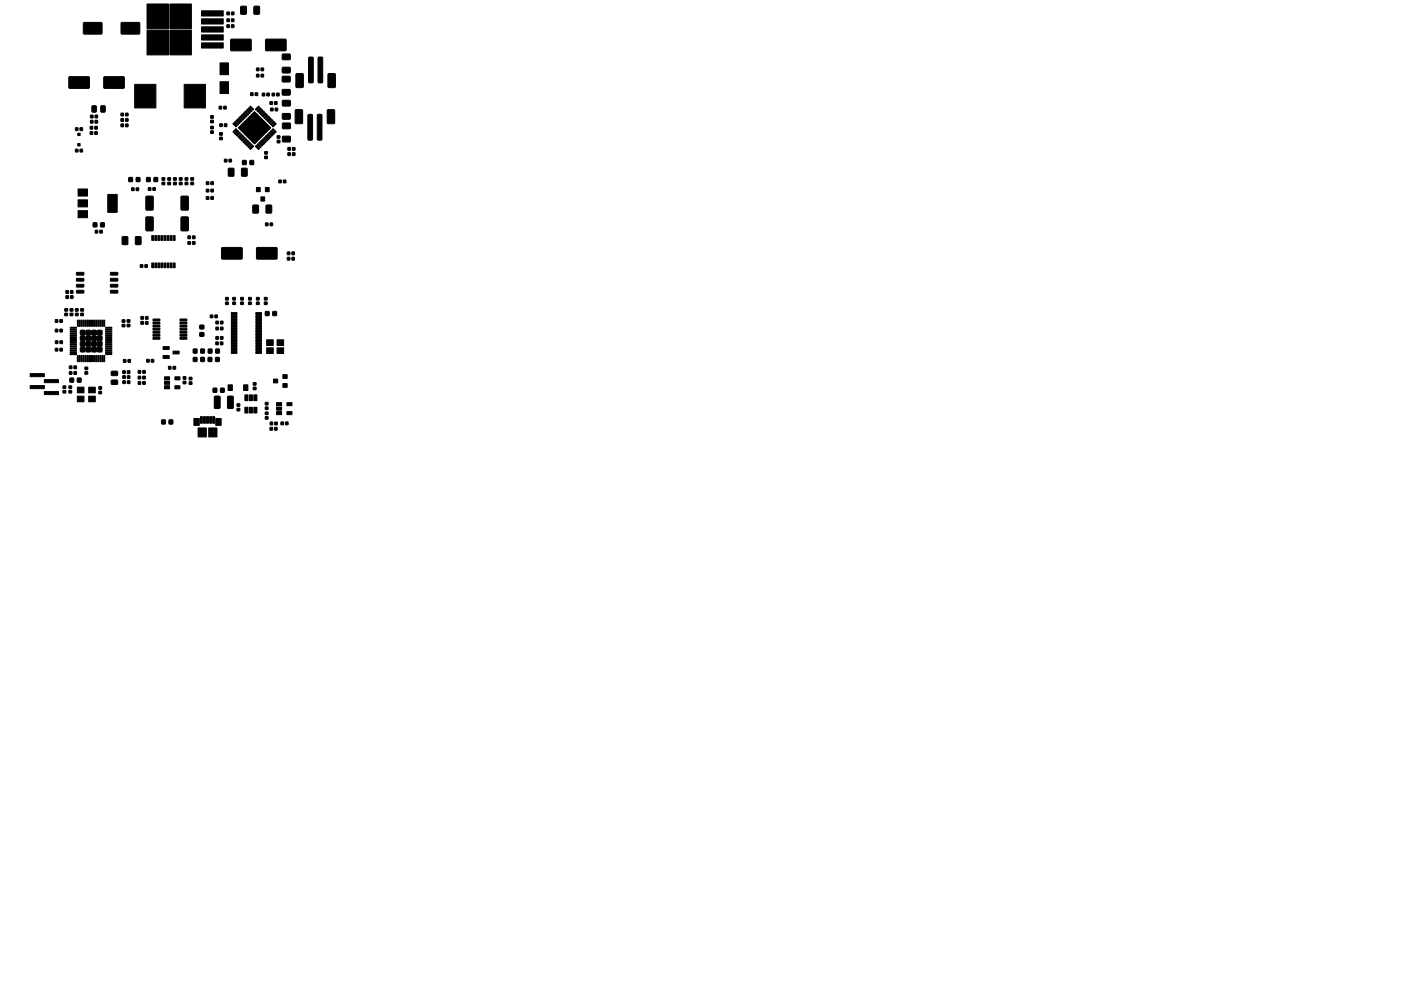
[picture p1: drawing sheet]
<svg xmlns="http://www.w3.org/2000/svg" width="297mm" height="210mm" viewBox="0 0 297 210" stroke-linecap="round" stroke-linejoin="round" font-family="sans-serif">
<path d="M51.7 26.1l1 1-1 1-1-1zM52.8 27.3l1 1-1 1-1-1zM52.8 25l1 1-1 1-1-1zM54 28.4l1 1-1 1-1-1zM54 26.1l1 1-1 1-1-1zM54 23.8l1 1-1 1-1-1zM54.1 28.3l1-1 1 1-1 1zM55.1 25l1 1-1 1-1-1zM55.3 27.1l1-1 1 1-1 1z" fill="none" stroke="#000" stroke-width=".21"/>
<g fill="#000" stroke="#000" stroke-width=".21">
<path d="M14.6 16.3h4.2l.2 .2-.1 2.1-.2 .2-4-.1-.1-.2zM17.7 4.8h3.8l.1 .2v2.1l-.2 .1h-3.6l-.1-.2zM22 16.3h4.2l.2 .2-.1 2.1-.2 .2-4-.1-.1-.2zM25.7 4.8h3.8l.1 .2v2.1l-.2 .1h-3.6l-.2-.2zM28.6 17.9h4.4v5h-4.4zM31.2 6.4h4.5v5.2h-4.5zM31.2 .8h4.5v5.3h-4.5zM36 .8h4.6v5.3h-4.6zM36 6.4h4.6v5.2h-4.6zM39 17.9h4.6v5h-4.6zM46.6 17.3h1.8v2.5h-1.8zM46.6 13.3h1.8v2.5h-1.8z"/>
<path d="M42.7 2.3h4.6v1.1h-4.6zM42.7 4h4.6v1.1h-4.6zM42.7 5.7h4.6v1.1h-4.6zM42.7 7.4h4.6v1.1h-4.6zM42.7 9.1h4.6v1.1h-4.6zM48.1 2.6h.5v.5h-.5zM48.1 5.3h.5v.5h-.5zM48.1 4h.5v.6h-.5zM49.1 2.6h.5v.5h-.5zM49.1 5.3h.5v.5h-.5zM49.1 4h.5v.6h-.5zM51.1 1.4h1.1l-.1 1.6-1.1-.1z"/>
<path d="M49 8.4l4.1-.1 .2 .2v2.2l-.3 .1h-4l-.1-.3zM53.1 19.7h.6l-.1 .6-.5-.1zM54.1 19.7h.5v.6l-.5-.1zM54.4 15.8h.5v.5h-.5zM54.4 14.4l.5 .1v.5h-.5zM53.9 1.4h1.1l-.1 1.6-1.1-.1zM55.4 15.8h.5v.5h-.5zM55.4 14.4l.5 .1v.5h-.5zM55.6 19.8h.5v.5h-.5zM56.6 19.8h.5v.5h-.5zM57.7 19.8h.5v.5h-.5zM58.7 19.8h.5v.5h-.5z"/>
<path d="M56.4 8.4l4.1-.1 .2 .2v2.2l-.3 .1h-4l-.1-.3zM59.9 19h1.5l.1 1.1-1.6 .1zM59.9 16.2h1.5l.1 1.1-1.6 .1zM59.9 11.5h1.6v1.1l-1.6 .1zM59.9 14.3h1.6v1.1l-1.6 .1zM62.8 15.7l1.3-.1 .2 .1v2.6l-.1 .3h-1.3l-.2-.2zM65.5 12.2l.7-.1 .2 .2v5.1l-.2 .2h-.6l-.2-.2zM67.5 12.2l.7-.1 .2 .2v5l-.2 .3h-.6l-.2-.2zM69.6 15.7l1.3-.1 .2 .2v2.5l-.1 .3h-1.3l-.1-.1zM16 27.1h.5v.6h-.5zM16 31.7h.5v.5h-.5zM16.5 30.5h.5v.5h-.5z"/>
<path d="M16.5 28.3h.5v.5h-.5zM17 27.1h.5v.6h-.5zM17 31.7h.5v.5h-.5zM19.1 28h.6l-.1 .5h-.5zM19.1 26.8h.6l-.1 .6h-.5zM19.2 25.6h.5v.5h-.5zM19.2 24.4l.5 .1v.5h-.5zM19.5 22.5h.9l-.1 1.3-.8-.1zM20.1 28h.5v.5h-.5zM20.1 26.8h.5v.6h-.5zM20.2 25.6h.5v.5h-.5zM20.2 24.4l.5 .1v.5h-.5z"/>
<path d="M21.4 22.5l.7-.1 .2 .1v1.1l-.1 .2-.8-.1zM25.7 24h.5v.6h-.5zM25.7 25.2h.5v.5h-.5zM25.7 26.3h.5v.6h-.5zM26.6 24h.5v.6h-.5zM26.6 25.2h.5v.5h-.5zM26.6 26.3h.5v.6h-.5zM27.3 37.7h.8v.8h-.8zM27.9 39.9h.5v.5h-.5zM28.9 39.9h.5v.5h-.5zM28.9 37.7h.8l-.1 .8h-.7zM31.1 37.7h.8l-.1 .8h-.7z"/>
<path d="M31.5 39.8h.5v.6h-.5zM32.4 39.8h.5v.6h-.5zM32.7 37.7h.7v.8h-.7zM34.4 37.7h.5v.5h-.5zM34.4 38.7h.5v.5h-.5zM35.6 38.7h.5l.1 .5h-.6zM35.6 37.7h.5l.1 .5h-.6zM36.8 37.7h.6v.5h-.6zM36.8 38.7h.6v.5h-.6zM38 37.7h.6v.5h-.6zM38 38.7h.6v.5h-.6zM39.3 38.7h.5v.5h-.5z"/>
<path d="M39.3 37.7h.5v.5h-.5zM40.5 37.7h.5v.5h-.5zM40.5 38.7h.5v.5h-.5zM43.8 38.6h.5l-.1 .5h-.5zM44.7 24.6h.5v.5h-.5zM44.7 25.5h.5v.5h-.5zM44.7 26.8h.5v.5h-.5zM44.7 27.8h.5v.5h-.5zM44.7 38.6h.5v.5h-.5zM46.5 22.6h.5v.5h-.5zM46.6 26.3h.5v.5h-.5zM46.6 29.1h.5v.5h-.5z"/>
<path d="M46.6 28.2l.5-.1v.6h-.5zM47.4 22.6h.6l-.1 .5h-.5zM47.6 26.3h.5v.5h-.5zM47.6 33.8h.5v.6l-.5-.1zM48.6 33.8h.5v.6l-.5-.1zM49.4 28l.6-.7 .3 .2-.7 .7zM48.4 35.7l1.2 .1-.1 1.6-1.1-.1zM50.4 27.6l.2 .3-.7 .6-.2-.2zM49.4 26.3l.2-.3 .7 .7-.3 .2zM50.1 28.7l.7-.7 .2 .2-.7 .7zM49.9 25.7l.7 .7-.2 .2-.7-.7zM51.1 28.3l.2 .3-.7 .6-.2-.2z"/>
<path d="M54 23.7l3.4 3.4-3.4 3.4-3.5-3.4zM50.3 25.3l.7 .7-.2 .2-.7-.6zM51.5 28.7l.2 .2-.7 .7-.2-.2zM50.4 25.2l.2-.2 .7 .7-.2 .2zM51.1 29.7l.7-.6 .2 .2-.7 .7zM50.8 24.8l.2-.2 .7 .7-.2 .2zM52.2 29.4l.2 .2-.7 .7-.2-.2zM51.3 24.3l.7 .7-.2 .2-.7-.7zM51.8 30.4l.7-.6 .2 .2-.6 .7zM51.4 34.1h.8v.8h-.8zM51.5 24.1l.2-.2 .7 .7-.2 .2zM52.9 30.1l.2 .2-.7 .7-.2-.2z"/>
<path d="M51.2 35.7l1.2 .1-.1 1.6-1.1-.1zM52.1 23.6l.6 .7-.2 .2-.7-.7zM53.2 30.5l.2 .2-.6 .7-.3-.2zM52.2 23.4l.2-.2 .7 .7-.2 .2zM52.9 31.5l.7-.7 .2 .2-.7 .7zM52.5 23.1l.3-.2 .6 .6-.2 .3zM53.1 22.5l.7 .7-.2 .2-.7-.7zM53 34.1h.8l-.1 .8h-.7zM54.8 22.5l.2 .2-.6 .7-.3-.2zM54.4 39.8h.8v.9h-.8zM55.2 22.9l.2 .2-.7 .7-.2-.3zM54.1 31l.3-.2 .6 .7-.2 .2z"/>
<path d="M54.8 23.9l.7-.7 .2 .2-.6 .7zM54.5 30.7l.2-.2 .7 .7-.2 .2zM55.9 23.6l.2 .2-.7 .7-.2-.2zM55.1 30.1l.6 .7-.2 .2-.7-.7zM55.6 24.6l.6-.7 .3 .2-.7 .7zM55.2 30l.2-.2 .7 .6-.2 .3zM56.6 24.3l.2 .2-.7 .7-.2-.2zM55.8 29.4l.7 .7-.3 .2-.6-.7zM56.9 24.6l.3 .2-.7 .7-.2-.2zM56.3 39.8h.8v.9h-.8zM55.9 29.3l.2-.2 .7 .6-.2 .3zM56.1 32.2h.6v.5h-.6z"/>
<path d="M56.1 33.1h.6v.5l-.6 .1zM56.6 25.7l.7-.7 .2 .2-.7 .7zM56.3 28.9l.2-.2 .7 .7-.3 .2zM57.7 25.3l.2 .3-.7 .6-.2-.2zM56.8 28.3l.7 .7-.2 .2-.7-.6zM58 25.7l.2 .2-.7 .7-.2-.2zM57 28.2l.2-.2 .7 .7-.2 .2zM57.2 21.6h.6l-.1 .5h-.5zM57.7 26.7l.7-.7 .2 .3-.7 .6zM57.4 23h.5v.5h-.5zM57.5 27.6l.7 .7-.2 .2-.7-.6zM57.7 27.5l.2-.2 .7 .7-.2 .2z"/>
<path d="M58.2 21.6h.5v.5h-.5zM58.4 23h.5l-.1 .5h-.5zM58.8 29.8h.5v.5h-.5zM58.8 28.8h.5v.5h-.5zM59.1 38.2h.5v.6h-.5zM60.1 38.2h.5v.6h-.5zM59.9 21.3h1.6v1.1l-1.6 .1zM59.9 24.1h1.6v1.1l-1.6 .1zM59.9 29l1.6-.1 .1 1.1-1.6 .1zM59.9 26.2l1.6-.1 .1 1.1-1.6 .1zM61.1 32.4h.5l-.1 .6h-.5zM61.1 31.3h.5l-.1 .6h-.5z"/>
<path d="M62 32.4h.5v.6h-.5zM62 31.3h.5v.6h-.5zM62.6 23.3h1.3l.2 .1 .1 2.6-.2 .2-1.2 .1-.2-.2zM65.3 24.3h.8l.2 .2v5l-.3 .3-.6-.1-.1-.2zM67.3 24.3h.8l.2 .2v5l-.3 .3-.6-.1-.1-.2zM69.4 23.3h1.3l.3 .1v2.6l-.2 .2-1.2 .1-.2-.2zM16.6 40.1h2v1.5h-2zM16.6 44.7h2v1.5h-2zM16.6 42.4h2v1.5h-2zM16.2 59.1h1.5l.1 .4-1.5 .1zM16.2 57.8h1.5l.1 .5-1.5 .1zM19.8 47.3h.7v.8h-.7z"/>
<path d="M20.2 48.9h.5v.5h-.5zM21.2 48.9h.5v.5h-.5zM21.3 47.3h.8v.8h-.8zM22.8 41.2h2v3.8h-2zM23.4 57.8h1.5l.1 .5-1.5 .1zM23.4 59.1h1.5l.1 .4-1.5 .1zM25.9 50.2l1.2 .1-.1 1.6-1.1-.1zM28.7 50.2l1.2 .1-.1 1.6-1.1-.1zM29.8 56.2h.5v.5h-.5zM30.7 56.2h.5v.5h-.5zM31 41.7l1.3-.1 .2 .1v2.6l-.1 .3h-1.3l-.2-.2zM31 46.1l1.3-.1 .2 .1v2.6l-.1 .3h-1.3l-.2-.2z"/>
<path d="M32.2 50h.4v1h-.4zM32.2 55.8h.4v1h-.4zM32.8 50h.4v1h-.4zM32.8 55.8h.4v1h-.4zM33.5 50h.4v1h-.4zM33.5 55.8h.4v1h-.4zM34.1 50h.4v1h-.4zM34.1 55.8h.4v1h-.4zM34.8 50h.4v1h-.4zM34.8 55.8h.4v1h-.4zM35.4 50h.4v1h-.4zM35.4 55.8h.4v1h-.4z"/>
<path d="M36.1 50h.4v1h-.4zM36.1 55.8h.4v1h-.4zM36.7 50h.4v1h-.4zM36.7 55.8h.4v1h-.4zM38.4 41.7l1.3-.1 .2 .2v2.5l-.1 .3h-1.2l-.2-.1zM38.4 46.1l1.3-.1 .2 .1v2.6l-.1 .3h-1.2l-.2-.1zM39.9 50.1h.5v.5h-.5zM39.9 51.3h.5v.5h-.5zM40.8 50.1h.5v.5h-.5zM40.8 51.3h.5v.5h-.5zM43.8 40.2h.5l-.1 .5h-.5zM43.8 41.7h.5l-.1 .6h-.5z"/>
<path d="M44.7 40.2h.5v.5h-.5zM44.7 41.7h.5v.6h-.5zM47 52.6l4.2-.1 .2 .2-.1 2.2-.2 .1h-4l-.1-.3zM53.6 43.6h1.2l-.1 1.6-1.1-.1zM55.3 41.8h.8v.9h-.8zM56.3 47.3h.5v.6h-.5zM56.4 43.6h1.2l-.1 1.6-1.1-.1zM57.3 47.3h.5v.6h-.5zM54.4 52.6l4.2-.1 .2 .2-.1 2.2-.2 .1h-4l-.1-.3zM60.9 53.5h.5v.5h-.5zM60.9 54.6h.5v.6h-.5zM61.9 53.5h.5v.5h-.5z"/>
<path d="M61.9 54.6h.5v.6h-.5zM6.4 79.3h3v.6h-3zM11.7 69.9h.6l-.1 .5h-.5zM11.7 73.9h.6l-.1 .6h-.5zM11.7 67.8h.6l-.1 .6h-.5zM11.8 72.3h.5v.6h-.5zM12.7 69.9h.5v.5h-.5zM12.7 73.9h.5v.6h-.5zM12.7 67.8h.5v.6h-.5zM12.7 72.3h.5v.6h-.5zM13.7 65.5h.6v.5h-.5zM13.7 66.5h.6v.5h-.5z"/>
<path d="M14 61.7h.5v.5h-.5zM14 62.7l.5 .1v.5h-.5zM14.7 77.7h.5v.5h-.5zM14.7 78.9h.5v.5h-.5zM14.9 65.5h.5v.5h-.5zM14.9 66.5h.5v.5h-.5zM15 61.7h.5v.5h-.5zM15 62.7l.5 .1v.5h-.5zM15.7 77.7h.5v.5h-.5zM15.7 78.9h.5v.5h-.5zM14.9 75h1.3v.2h-1.3zM14.9 74.6h1.3v.2h-1.3z"/>
<path d="M14.9 74.2h1.3v.2h-1.3zM14.9 73.8h1.3v.2h-1.3zM14.9 73.4h1.3v.2h-1.3zM14.9 73h1.3v.2h-1.3zM14.9 72.6h1.3v.2h-1.3zM14.9 72.2h1.3v.2h-1.3zM14.9 71.8h1.3v.2h-1.3zM14.9 71.4h1.3v.2h-1.3zM14.9 71h1.3v.2h-1.3zM14.9 70.6h1.3v.2h-1.3zM14.9 70.2h1.3v.2h-1.3zM14.9 69.8h1.3v.2h-1.3z"/>
<path d="M14.9 69.4h1.3v.2h-1.3zM16 65.5h.5l.1 .5h-.6zM16 66.5h.5l.1 .5h-.6zM16.4 67.9l.2 .1v1.2h-.2zM16.4 75.4l.2 .1v1.2h-.2zM16.8 75.4l.2 .1v1.2h-.2zM16.8 67.9l.2 .1v1.2h-.2zM17.2 75.4l.2 .1v1.2h-.2zM17.2 67.9l.2 .1v1.2h-.2zM17.1 65.5h.6v.5h-.6zM17.1 66.5h.6v.5h-.6zM16.2 61.6h1.5l.1 .5-1.5 .1z"/>
<path d="M16.2 60.4l1.5-.1 .1 .5-1.5 .1zM17.6 75.4l.2 .1v1.2h-.2zM17.6 67.9l.2 .1v1.2h-.2zM17.1 70.1h.9v.9h-.9zM17.1 71.3h.9v.9h-.9zM17.1 72.5h.9v.9h-.9zM17.1 73.7h.9v.9h-.9zM18 75.4l.2 .1v1.2h-.2zM18 67.9l.2 .1v1.2h-.2zM18 78.9h.6v.5h-.6zM18 77.9h.6v.5h-.6zM18.4 75.4l.2 .1v1.2h-.2z"/>
<path d="M18.4 67.9l.2 .1v1.2h-.2zM18.8 75.4l.2 .1v1.2h-.2zM18.8 67.9l.2 .1v1.2h-.2zM18.3 70.1h.9v.9h-.9zM18.3 71.3h.9v.9h-.9zM18.3 72.5h.9v.9h-.9zM18.3 73.7h.9v.9h-.9zM19.2 75.4l.2 .1v1.2h-.2zM19.2 67.9l.2 .1v1.2h-.2zM19.6 75.4l.2 .1v1.2h-.2zM19.6 67.9l.2 .1v1.2h-.2zM20 75.4l.2 .1v1.2h-.2z"/>
<path d="M20 67.9l.2 .1v1.2h-.2zM19.5 70.1h.9v.9h-.9zM19.5 71.3h.9v.9h-.9zM19.5 72.5h.9v.9h-.9zM19.5 73.7h.9v.9h-.9zM20.4 75.4l.2 .1v1.2h-.2zM20.4 67.9l.2 .1v1.2h-.2zM20.8 75.4l.2 .1v1.2h-.2zM20.8 67.9l.2 .1v1.2h-.2zM21.2 75.4l.2 .1v1.2h-.2zM21.2 67.9l.2 .1v1.2h-.2zM20.7 70.1h.9v.9h-.9z"/>
<path d="M20.7 71.3h.9v.9h-.9zM20.7 72.5h.9v.9h-.9zM20.7 73.7h.9v.9h-.9zM21.6 75.4l.2 .1v1.2h-.2zM21.6 67.9l.2 .1v1.2h-.2zM22 75.4l.2 .1v1.2h-.2zM22 67.9l.2 .1v1.2h-.2zM22.4 69.4h1.3v.2h-1.3zM22.4 69.8h1.3v.2h-1.3zM22.4 70.2h1.3v.2h-1.3zM22.4 70.6h1.3v.2h-1.3zM22.4 71h1.3v.2h-1.3z"/>
<path d="M22.4 71.4h1.3v.2h-1.3zM22.4 71.8h1.3v.2h-1.3zM22.4 72.2h1.3v.2h-1.3zM22.4 72.6h1.3v.2h-1.3zM22.4 73h1.3v.2h-1.3zM22.4 73.4h1.3v.2h-1.3zM22.4 73.8h1.3v.2h-1.3zM22.4 74.2h1.3v.2h-1.3zM22.4 74.6h1.3v.2h-1.3zM22.4 75h1.3v.2h-1.3zM23.6 78.8h1.3v.8l-1.2 .1zM23.4 60.4l1.5-.1 .1 .5-1.5 .1z"/>
<path d="M23.4 61.6h1.5l.1 .5-1.5 .1zM25.9 68.8h.6v.5h-.6zM25.9 67.9l.6-.1v.6h-.6zM26 79.7h.6l-.1 .6h-.5zM26 78.7h.6l-.1 .5h-.5zM26.2 76.3h.5v.6l-.5-.1zM27 79.7h.5v.6h-.5zM27 78.7h.5v.5h-.5zM27 67.8h.5v.5l-.5 .1zM27 68.8h.5v.5h-.5zM27.1 76.3h.6l-.1 .6-.5-.1zM29.3 78.6h.5v.6h-.5z"/>
<path d="M29.3 79.8h.5v.6h-.5zM29.9 68.2h.5v.6h-.5zM29.9 67.2h.5v.5h-.5zM30.3 78.6h.5v.6h-.5zM30.3 79.8h.5v.6h-.5zM30.9 68.2h.5v.6h-.6zM30.9 67.2h.5v.5h-.6zM31.1 76.3h.5v.5h-.5zM32.1 76.3h.5v.5h-.5zM32.5 71.6h1.3l.1 .3-1.4 .1zM32.5 71l1.3-.1 .1 .3-1.4 .1zM32.5 70.3h1.3l.1 .3-1.4 .1z"/>
<path d="M32.5 69.7l1.3-.1 .1 .3-1.4 .1zM32.5 69h1.3l.1 .3-1.4 .1zM32.5 68.4l1.3-.1 .1 .3-1.4 .1zM32.5 67.7h1.3l.1 .3-1.4 .1zM34.6 73.5h1.3v.6h-1.3zM34.6 75.4h1.3v.6h-1.3zM35.7 77.8h.6l-.1 .5h-.5zM36.7 74.5h1.3v.6h-1.3zM36.7 77.8h.5v.5h-.5zM38.8 79.9h.6v.5h-.5zM38.2 67.7h1.3l.1 .3-1.4 .1zM38.2 68.4l1.3-.1 .1 .3-1.4 .1z"/>
<path d="M38.2 69h1.3l.1 .3-1.4 .1zM38.2 69.7l1.3-.1 .1 .3-1.4 .1zM38.2 70.3h1.3l.1 .3-1.4 .1zM38.2 71l1.3-.1 .1 .3-1.4 .1zM38.2 71.6h1.3l.1 .3-1.4 .1zM41 75.9h.8l-.1 .8h-.7zM41 74.1h.8l-.1 .8h-.7zM42.4 70.6h.8v.7h-.8zM42.4 69h.8v.7l-.8 .1zM42.6 75.9h.7v.8h-.7zM42.6 74.1h.7v.8h-.7zM44.1 75.9h.8v.8h-.8z"/>
<path d="M44.2 74.1h.7v.8h-.7zM44.6 66.8l.5 .1v.5h-.5zM45.6 66.8l.5 .1v.5h-.5zM45.8 72.6h.5v.5h-.5zM45.8 71.4h.5v.6h-.5zM45.8 68.2h.5v.5h-.5zM45.8 69.4h.5v.6h-.5zM45.7 75.9h.8v.8h-.8zM45.7 74.1h.8v.8h-.8zM46.7 72.6h.5v.5h-.5zM46.8 71.4h.5v.6h-.6zM46.8 68.2h.5v.5h-.6z"/>
<path d="M46.8 69.4h.5v.6h-.6zM47.8 63.1h.6v.5h-.6zM47.8 64.1h.6v.5h-.6zM49.4 64.1h.5v.5h-.5zM49.4 63.1h.5v.5h-.5zM49 74.6h1.2v.4h-1.2zM49 73.9h1.2v.4h-1.2zM49 73.3h1.2v.4h-1.2zM49 72.7h1.2v.4h-1.2zM49 72h1.2v.4h-1.2zM49 71.4h1.2v.4h-1.2zM49 70.8h1.2v.4h-1.2z"/>
<path d="M49 70.1h1.2v.4h-1.2zM49 69.5h1.2v.4h-1.2zM49 68.9h1.2v.4h-1.2zM49 68.2h1.2v.4h-1.2zM49 67.6h1.2v.4h-1.2zM49 67h1.2v.4h-1.2zM49 66.3h1.2v.4h-1.2zM51 64.1h.6v.5h-.6zM51 63.1h.6v.5h-.6zM52.7 63.1h.6v.5h-.6zM52.7 64.1h.6v.5h-.6zM54.4 64.1h.5l.1 .5h-.6z"/>
<path d="M54.4 63.1h.5l.1 .5h-.6zM54.2 66.3h1.2v.4h-1.2zM54.2 67h1.2v.4h-1.2zM54.2 67.6h1.2v.4h-1.2zM54.2 68.2h1.2v.4h-1.2zM54.2 68.9h1.2v.4h-1.2zM54.2 69.5h1.2v.4h-1.2zM54.2 70.1h1.2v.4h-1.2zM54.2 70.8h1.2v.4h-1.2zM54.2 71.4h1.2v.4h-1.2zM54.2 72h1.2v.4h-1.2zM54.2 72.7h1.2v.4h-1.2z"/>
<path d="M54.2 73.3h1.2v.4h-1.2zM54.2 73.9h1.2v.4h-1.2zM54.2 74.6h1.2v.4h-1.2zM56.1 63.1h.5v.5h-.5zM56.1 64.1h.5v.5h-.5zM56.5 72.1h1.4v1.2h-1.4zM56.5 73.8h1.4v1.2h-1.4zM56.3 66.1h.7v.9l-.7-.1zM57.9 66.1h.7v.9l-.8-.1zM58.7 72.1h1.4v1.2h-1.4zM58.7 73.8h1.4v1.2h-1.4zM60 79.5h.9v.8h-.9z"/>
<path d="M6.4 81.8h3v.7h-3zM9.4 83.1h3v.6h-3zM9.4 80.5h3v.7h-3zM13.4 82.9l.5-.1v.5l-.5 .1zM13.4 81.9h.5v.5h-.5zM14.6 82.9l.6-.1v.5l-.6 .1zM14.6 81.9h.6v.5h-.6zM14.8 80.2l.8 .1v.8l-.8-.1zM16.4 82.1h1.4v1.2h-1.4zM16.4 84h1.4v1.2h-1.4zM16.4 80.2l.8 .1-.1 .8-.7-.1zM18.8 82.1h1.4v1.2h-1.4z"/>
<path d="M18.8 84h1.4v1.2h-1.4zM21 83h.5v.5h-.5zM21 82.1h.5v.5h-.5zM23.6 80.7h1.3v.8h-1.2zM26 80.8h.6l-.1 .6-.5-.1zM27 80.8h.5v.6l-.5-.1zM29.3 81h.5v.5h-.5zM30.3 81h.5v.5h-.5zM34.9 81.8h1v.7h-1zM34.9 80.9h1v.6h-1zM34.9 79.9h1v.7h-1zM34.3 89.1h.8l-.1 .8h-.7z"/>
<path d="M35.9 89.1h.7v.8h-.8zM37.1 79.9h1v.7h-1zM37.1 81.8h1v.7h-1zM38.8 80.9h.6v.5h-.5zM40.1 80.1h.6v.5h-.6zM40.1 81h.6v.5h-.6zM41.1 88.8h1.2v1.4h-1.2zM42 90.8h1.7v1.9h-1.7zM42.5 88.4h.4v1.4h-.4zM43.2 88.4h.4v1.4h-.4zM43.8 88.4h.4v1.4h-.4zM44.3 90.8h1.7v1.9h-1.7z"/>
<path d="M44.4 88.4h.5v1.4h-.5zM45.1 88.4h.4v1.4h-.4zM45.7 88.8h1.2v1.4h-1.2zM45.2 82.4h.8l-.1 .8h-.7zM45.5 84.1l.9-.1 .3 .2v2.3l-.2 .2h-.8l-.3-.2zM46.8 82.4h.7v.8h-.7zM48.3 84.1l.9-.1 .3 .2v2.3l-.2 .2h-.8l-.3-.2zM48.4 81.6h.9v1.2h-.9zM50.3 86.7l.5-.1v.5l-.5 .1zM50.3 85.7h.5v.5h-.5zM51.7 81.6h.9v1.2h-.9zM51.9 83.8h.7v1.2h-.7z"/>
<path d="M51.9 86.4h.7v1.2h-.7zM52.9 83.8h.6v1.2h-.6zM52.9 86.4h.6v1.2h-.6zM53.7 82.2h.6v.5h-.6zM53.7 81.2h.6v.5h-.6zM53.8 83.8h.7v1.2h-.7zM53.8 86.4h.7v1.2h-.7zM56.3 86.4l.5-.1v.6h-.5zM56.3 85.4h.5v.5h-.5zM56.3 87.4h.5v.5l-.5 .1zM56.3 88.4h.5v.5h-.5zM57.3 90.7h.5v.6l-.6-.1z"/>
<path d="M57.3 89.6h.5v.5h-.5zM58.6 87.3h1.1v.7h-1.1zM58.6 86.4h1.1v.6h-1.1zM58.6 85.4h1.1v.7h-1.1zM58.2 90.7h.5v.6l-.5-.1zM58.3 89.6h.5v.5h-.5zM58 80.4h.9v.8h-.9zM59.6 89.5l.5 .1v.5h-.5zM60.8 85.4h1.1v.7h-1.1zM60.8 87.3h1.1v.7h-1.1zM60 81.4h.9v.8h-.9zM60.6 89.5l.5 .1-.1 .5h-.5z"/>
</g>
</svg>
